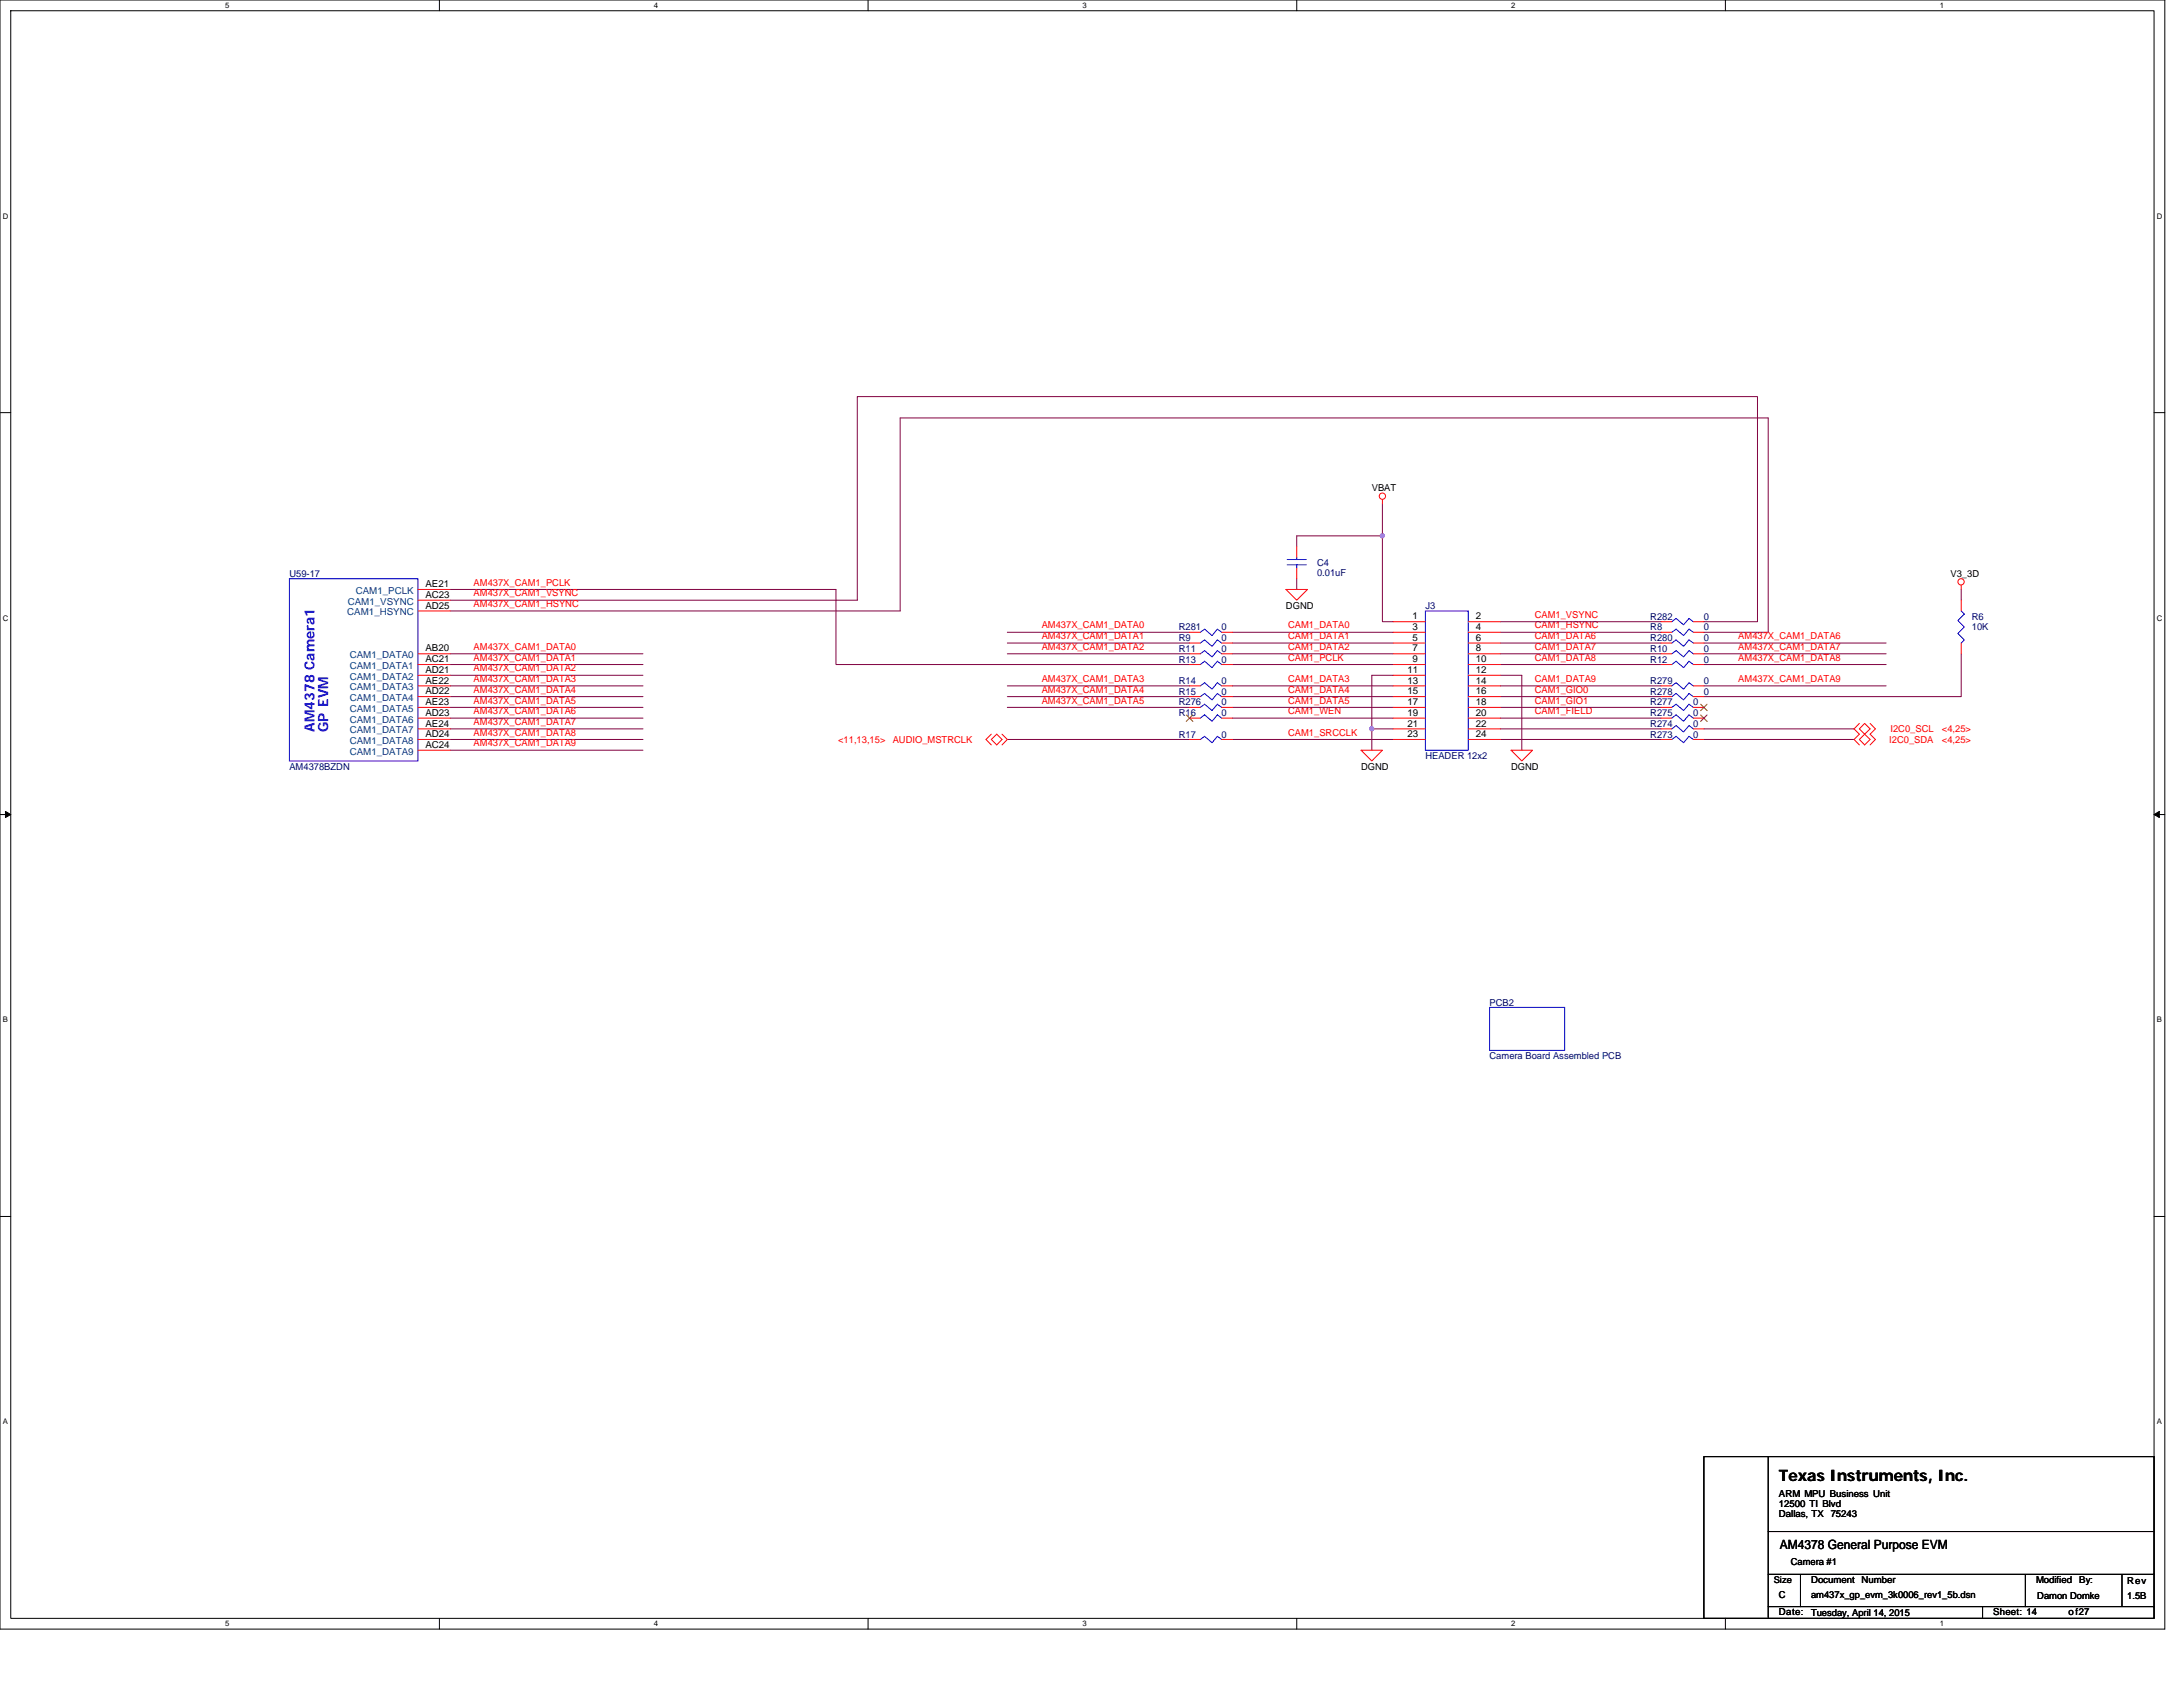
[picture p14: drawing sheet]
<svg xmlns="http://www.w3.org/2000/svg" width="279mm" height="216mm" viewBox="0 0 279 216" stroke-linecap="round" stroke-linejoin="round" font-family="sans-serif">
<defs><g id="words">
<text font-size="2" x="227.7" y="189.5">Texas Instruments, Inc.</text>
<g font-size="1.8" fill="#00f">
<text x="40.2" y="93.7" transform="rotate(-90 40.2 93.7)">AM4378 Camera1</text>
<text x="42" y="93.7" transform="rotate(-90 42 93.7)">GP EVM</text>
</g>
<text font-size="1.6" x="227.8" y="198.2">AM4378 General Purpose EVM</text>
<g font-size="1.2">
<text x="175.6" y="62.8">VBAT</text>
<text x="54.4" y="77.9">AD25</text>
<text x="54.4" y="76.5">AC23</text>
<text x="54.4" y="75.1">AE21</text>
<text x="164.6" y="77.9">DGND</text>
<text x="249.6" y="73.8">V3_3D</text>
<text x="54.4" y="83.4">AB20</text>
<text x="180.8" y="79.3">1</text>
<text x="180.8" y="80.6">3</text>
<text x="180.8" y="82">5</text>
<text x="180.8" y="83.4">7</text>
<text x="188.9" y="79.3">2</text>
<text x="188.9" y="80.6">4</text>
<text x="188.9" y="82">6</text>
<text x="188.9" y="83.4">8</text>
<text x="54.4" y="84.8">AC21</text>
<text x="54.4" y="86.1">AD21</text>
<text x="54.4" y="87.5">AE22</text>
<text x="54.4" y="88.9">AD22</text>
<text x="180.1" y="86.1">11</text>
<text x="180.1" y="87.5">13</text>
<text x="180.1" y="88.9">15</text>
<text x="180.8" y="84.8">9</text>
<text x="188.9" y="84.8">10</text>
<text x="188.9" y="86.1">12</text>
<text x="188.9" y="87.5">14</text>
<text x="188.9" y="88.9">16</text>
<text x="54.4" y="90.2">AE23</text>
<text x="54.4" y="91.6">AD23</text>
<text x="54.4" y="93">AE24</text>
<text x="54.4" y="94.3">AD24</text>
<text x="54.4" y="95.7">AC24</text>
<text x="180.1" y="90.2">17</text>
<text x="180.1" y="91.6">19</text>
<text x="180.1" y="93">21</text>
<text x="180.1" y="94.3">23</text>
<text x="188.9" y="90.2">18</text>
<text x="188.9" y="91.6">20</text>
<text x="188.9" y="93">22</text>
<text x="188.9" y="94.3">24</text>
<text x="174.2" y="98.5">DGND</text>
<text x="193.4" y="98.5">DGND</text>
<text x="227.7" y="191.6">ARM MPU Business Unit</text>
<text x="227.7" y="192.9">12500 TI Blvd</text>
<text x="227.7" y="194.2">Dallas, TX</text>
<text x="234.3" y="194.2">75243</text>
<text x="227" y="202.6">Size</text>
<text x="229.2" y="200.3">Camera #1</text>
<text x="231.8" y="202.6">Document</text>
<text x="238.3" y="202.6">Number</text>
<text x="260.6" y="202.6">Modified</text>
<text x="266.1" y="202.6">By:</text>
<text x="272.3" y="202.8">Rev</text>
<text x="227.7" y="206.7">Date:</text>
<text x="227.7" y="204.5">C</text>
<text x="231.8" y="206.9">Tuesday, April 14, 2015</text>
<text x="231.8" y="204.5">am437x_gp_evm_3k0006_rev1_5b.dsn</text>
<text x="255.1" y="206.7">Sheet: 14</text>
<text x="260.8" y="204.7">Damon Domke</text>
<text x="264.7" y="206.7">of27</text>
<text x="272.3" y="204.7">1.5B</text>
</g>
<g font-size="1.2" fill="#000080">
<text x="37" y="73.8">U59-17</text>
<text x="168.6" y="72.5">C4</text>
<text x="168.6" y="73.7">0.01uF</text>
<text x="182.4" y="77.9">J3</text>
<text x="150.9" y="82">R9</text>
<text x="150.9" y="80.7">R281</text>
<text x="150.9" y="83.4">R11</text>
<text x="156.4" y="80.7">0</text>
<text x="156.4" y="83.4">0</text>
<text x="156.4" y="82">0</text>
<text x="211.2" y="83.4">R10</text>
<text x="211.2" y="82">R280</text>
<text x="211.2" y="80.7">R8</text>
<text x="211.2" y="79.3">R282</text>
<text x="218.1" y="82">0</text>
<text x="218.1" y="79.3">0</text>
<text x="218.1" y="83.4">0</text>
<text x="218.1" y="80.7">0</text>
<text x="252.4" y="79.3">R6</text>
<text x="252.4" y="80.7">10K</text>
<text x="150.9" y="87.5">R14</text>
<text x="150.9" y="84.8">R13</text>
<text x="150.9" y="88.9">R15</text>
<text x="156.4" y="87.5">0</text>
<text x="156.4" y="84.8">0</text>
<text x="156.4" y="88.9">0</text>
<text x="211.2" y="88.9">R278</text>
<text x="211.2" y="87.5">R279</text>
<text x="211.2" y="84.8">R12</text>
<text x="218.1" y="88.9">0</text>
<text x="218.1" y="87.5">0</text>
<text x="218.1" y="84.8">0</text>
<text x="150.9" y="94.4">R17</text>
<text x="150.9" y="91.7">R16</text>
<text x="150.9" y="90.3">R276</text>
<text x="156.4" y="90.3">0</text>
<text x="156.4" y="94.4">0</text>
<text x="156.4" y="91.7">0</text>
<text x="211.2" y="91.7">R275</text>
<text x="211.2" y="94.4">R273</text>
<text x="211.2" y="90.3">R277</text>
<text x="211.2" y="93">R274</text>
<text x="216.7" y="91.7">0</text>
<text x="216.7" y="94.4">0</text>
<text x="216.7" y="90.3">0</text>
<text x="216.7" y="93">0</text>
<text x="37" y="98.5">AM4378BZDN</text>
<text x="182.4" y="97.1">HEADER 12x2</text>
<text x="190.6" y="128.7">PCB2</text>
<text x="190.6" y="135.6">Camera Board Assembled PCB</text>
</g>
<g font-size="1.2" fill="#004080">
<text x="44.5" y="77.4">CAM1_VSYNC</text>
<text x="45.5" y="76">CAM1_PCLK</text>
<text x="44.4" y="78.8">CAM1_HSYNC</text>
<text x="44.8" y="84.2">CAM1_DATA0</text>
<text x="44.8" y="85.6">CAM1_DATA1</text>
<text x="44.8" y="87">CAM1_DATA2</text>
<text x="44.8" y="88.3">CAM1_DATA3</text>
<text x="44.8" y="89.7">CAM1_DATA4</text>
<text x="44.8" y="91.1">CAM1_DATA5</text>
<text x="44.8" y="92.5">CAM1_DATA6</text>
<text x="44.8" y="93.9">CAM1_DATA7</text>
<text x="44.8" y="95.2">CAM1_DATA8</text>
<text x="44.8" y="96.6">CAM1_DATA9</text>
</g>
<g font-size="1.2" fill="#f00">
<text x="60.6" y="75">AM437X_CAM1_PCLK</text>
<text x="60.6" y="76.3">AM437X_CAM1_VSYNC</text>
<text x="60.6" y="77.7">AM437X_CAM1_HSYNC</text>
<text x="60.6" y="83.2">AM437X_CAM1_DATA0</text>
<text x="133.3" y="80.4">AM437X_CAM1_DATA0</text>
<text x="133.3" y="81.8">AM437X_CAM1_DATA1</text>
<text x="133.3" y="83.2">AM437X_CAM1_DATA2</text>
<text x="164.9" y="80.4">CAM1_DATA0</text>
<text x="164.9" y="81.8">CAM1_DATA1</text>
<text x="164.9" y="83.2">CAM1_DATA2</text>
<text x="196.4" y="80.4">CAM1_HSYNC</text>
<text x="196.4" y="81.8">CAM1_DATA6</text>
<text x="196.4" y="83.2">CAM1_DATA7</text>
<text x="196.4" y="79.1">CAM1_VSYNC</text>
<text x="222.5" y="81.8">AM437X_CAM1_DATA6</text>
<text x="222.5" y="83.2">AM437X_CAM1_DATA7</text>
<text x="60.6" y="84.6">AM437X_CAM1_DATA1</text>
<text x="60.6" y="85.9">AM437X_CAM1_DATA2</text>
<text x="60.6" y="87.3">AM437X_CAM1_DATA3</text>
<text x="60.6" y="88.7">AM437X_CAM1_DATA4</text>
<text x="133.3" y="87.3">AM437X_CAM1_DATA3</text>
<text x="133.3" y="88.7">AM437X_CAM1_DATA4</text>
<text x="164.9" y="84.6">CAM1_PCLK</text>
<text x="164.9" y="87.3">CAM1_DATA3</text>
<text x="164.9" y="88.7">CAM1_DATA4</text>
<text x="196.4" y="87.3">CAM1_DATA9</text>
<text x="196.4" y="88.7">CAM1_GIO0</text>
<text x="196.4" y="84.6">CAM1_DATA8</text>
<text x="222.5" y="84.6">AM437X_CAM1_DATA8</text>
<text x="222.5" y="87.3">AM437X_CAM1_DATA9</text>
<text x="60.6" y="90">AM437X_CAM1_DATA5</text>
<text x="60.6" y="92.8">AM437X_CAM1_DATA7</text>
<text x="60.6" y="91.4">AM437X_CAM1_DATA6</text>
<text x="60.6" y="94.1">AM437X_CAM1_DATA8</text>
<text x="60.6" y="95.5">AM437X_CAM1_DATA9</text>
<text x="107.3" y="95.1">&lt;11,13,15&gt;</text>
<text x="114.3" y="95.1">AUDIO_MSTRCLK</text>
<text x="133.3" y="90">AM437X_CAM1_DATA5</text>
<text x="164.9" y="91.4">CAM1_WEN</text>
<text x="164.9" y="90">CAM1_DATA5</text>
<text x="164.9" y="94.1">CAM1_SRCCLK</text>
<text x="196.4" y="91.4">CAM1_FIELD</text>
<text x="196.4" y="90">CAM1_GIO1</text>
<text x="241.8" y="95.1">I2C0_SDA</text>
<text x="242" y="93.7">I2C0_SCL</text>
<text x="248.5" y="93.7">&lt;4,25&gt;</text>
<text x="248.5" y="95.1">&lt;4,25&gt;</text>
</g>
<g font-size="1">
<text x="28.8" y="1">5</text>
<text x="83.7" y="1">4</text>
<text x="138.5" y="1">3</text>
<text x="193.4" y="1">2</text>
<text x="248.3" y="1">1</text>
<text x=".4" y="28">D</text>
<text x="276.1" y="28">D</text>
<text x=".4" y="79.4">C</text>
<text x="276.1" y="79.4">C</text>
<text x=".4" y="130.9">B</text>
<text x="276.1" y="130.9">B</text>
<text x=".4" y="182.3">A</text>
<text x="276.1" y="182.3">A</text>
<text x="28.8" y="208.2">5</text>
<text x="83.7" y="208.2">4</text>
<text x="138.5" y="208.2">3</text>
<text x="193.4" y="208.2">2</text>
<text x="248.3" y="208.2">1</text>
</g>
</g></defs>
<path d="M0 0h277.1v208.5h-277.1zM1.4 1.4h274.3v205.7h-274.3z" fill="none" stroke="#000" stroke-width=".13"/>
<g fill="#fff">
<path d="M28.8 .1h.6v1.1h-.6z"/>
<path d="M28.8 207.3h.6v1.1h-.6z"/>
</g>
<path d="M56.2 0v1.4M56.2 207.1v1.4" fill="none" stroke="#000" stroke-width=".13"/>
<g fill="#fff">
<path d="M83.7 .1h.5v1.1h-.5z"/>
<path d="M83.7 207.3h.5v1.1h-.5z"/>
</g>
<path d="M111.1 0v1.4M111.1 207.1v1.4" fill="none" stroke="#000" stroke-width=".13"/>
<g fill="#fff">
<path d="M138.5 .1h.6v1.1h-.6z"/>
<path d="M138.5 207.3h.6v1.1h-.6z"/>
</g>
<path d="M166 0v1.4M166 207.1v1.4" fill="none" stroke="#000" stroke-width=".13"/>
<g fill="#fff">
<path d="M193.4 .1h.6v1.1h-.6z"/>
<path d="M193.4 207.3h.6v1.1h-.6z"/>
</g>
<path d="M220.8 0v1.4M220.8 207.1v1.4" fill="none" stroke="#000" stroke-width=".13"/>
<g fill="#fff">
<path d="M248.3 .1h.5v1.1h-.5z"/>
<path d="M248.3 207.3h.5v1.1h-.5z"/>
<path d="M.4 27.1h.7v1.1h-.7z"/>
<path d="M276.1 27.1h.7v1.1h-.7z"/>
<path d="M.4 78.5h.7v1.1h-.7z"/>
<path d="M276.1 78.5h.7v1.1h-.7z"/>
</g>
<path d="M0 52.8h1.4M275.7 52.8h1.4" fill="none" stroke="#000" stroke-width=".13"/>
<g fill="#fff">
<path d="M.4 130h.6v1.1h-.6z"/>
<path d="M276.1 130h.6v1.1h-.6z"/>
</g>
<path d="M0 104.2h1.4M275.7 104.2h1.4" fill="none" stroke="#000" stroke-width=".13"/>
<path d="M.7 103.8l.7 .4-.7 .4zM275.7 104.2l.7-.4v.8z" fill="#000" stroke="#000" stroke-width=".13"/>
<g fill="#fff">
<path d="M.4 181.4h.6v1.1h-.6z"/>
<path d="M276.1 181.4h.6v1.1h-.6z"/>
</g>
<path d="M0 155.7h1.4M275.7 155.7h1.4M218.1 186.4h57.6v20.7h-57.6zM226.3 186.4v20.6M226.3 196h49.4M226.3 201.5h49.4M226.3 205.6h49.4M230.4 201.5v4.1M253.7 205.6v1.4M259.2 201.5v4.1M271.6 201.5v4.1" fill="none" stroke="#000" stroke-width=".13"/>
<g fill="none" stroke="#800040" stroke-width=".13">
<path d="M57.6 75.4h49.4v9.6h45.3M57.6 76.8h52.1v-26h115.2v28.8h-6.8M57.6 78.2h57.6v-24.7h111.1v27.4h-8.2M166 74.1v1.3M176.9 64.5v4.1M176.9 68.6v11h1.4M176.9 68.6h-10.9v1.4M192 79.6h20.6M251 75.4v1.4M57.6 83.7h24.7M57.6 85h24.7M57.6 86.4h24.7"/>
<path d="M57.6 87.8h24.7M57.6 90.5h24.7M57.6 89.2h24.7M57.6 93.3h24.7M57.6 91.9h24.7M57.6 94.6h24.7M57.6 96h24.7M128.9 94.6h23.4M128.9 82.3h23.4M128.9 83.7h23.4M128.9 87.8h23.4M128.9 89.2h23.4"/>
<path d="M128.9 90.5h23.4M128.9 80.9h23.4M157.7 94.6h20.6M157.7 80.9h20.6M157.7 82.3h20.6M157.7 83.7h20.6M157.7 85h20.6M157.7 87.8h20.6M157.7 89.2h20.6M157.7 91.9h20.6M157.7 90.5h20.6M175.6 93.3v2.7"/>
<path d="M178.3 86.4h-2.7v6.9h2.7M192 93.3h20.6M192 94.6h20.6M192 86.4h2.8v9.6M192 87.8h20.6M192 89.2h20.6M192 91.9h20.6M192 90.5h20.6M192 80.9h20.6M192 82.3h20.6M192 85h20.6M192 83.7h20.6"/>
<path d="M218.1 93.3h19.2M218.1 94.6h19.2M218.1 82.3h23.3M218.1 83.7h23.3M218.1 85h23.3M218.1 87.8h23.3M251 83.7v5.5h-32.9"/>
</g>
<g fill="#f0f" stroke="#f0f" stroke-width=".13">
<circle cx="176.9" cy="68.6" r=".27"/>
<circle cx="175.6" cy="93.3" r=".27"/>
</g>
<g fill="none" stroke="#f00" stroke-width=".13">
<path d="M53.5 75.4h4.1M53.5 76.8h4.1M53.5 78.2h4.1M164.6 75.4h2.7l-1.3 1.4zM166 70v1.3M166 72.7v1.4M176.9 63.9v.6M178.3 79.6h4.1M187.9 79.6h4.1M212.6 79.6h1.4M216.7 79.6h1.4M251 74.9v.5"/>
<path d="M251 76.8v1.4M53.5 83.7h4.1M53.5 85h4.1M53.5 86.4h4.1M53.5 87.8h4.1M53.5 89.2h4.1M53.5 90.5h4.1M53.5 91.9h4.1M53.5 93.3h4.1M53.5 94.6h4.1M53.5 96h4.1M126.9 94l-.7 .6 .7 .7"/>
<path d="M126.9 94.6l.7-.6 .6 .6-.6 .7zM128.2 94l.7 .6-.7 .7M152.3 87.8h1.3M152.3 94.6h1.3M152.3 82.3h1.3M152.3 80.9h1.3M152.3 85h1.3M152.3 83.7h1.3M152.3 91.9h1.3M152.3 90.5h1.3M152.3 89.2h1.3M156.4 87.8h1.3"/>
<path d="M156.4 94.6h1.3M156.4 82.3h1.3M156.4 80.9h1.3M156.4 85h1.3M156.4 83.7h1.3M156.4 91.9h1.3M156.4 90.5h1.3M156.4 89.2h1.3M174.2 96h2.7l-1.3 1.4zM178.3 80.9h4.1M178.3 82.3h4.1M178.3 83.7h4.1"/>
<path d="M178.3 85h4.1M178.3 86.4h4.1M178.3 87.8h4.1M178.3 89.2h4.1M178.3 90.5h4.1M178.3 91.9h4.1M178.3 93.3h4.1M178.3 94.6h4.1M187.9 80.9h4.1M187.9 82.3h4.1M187.9 83.7h4.1M187.9 85h4.1"/>
<path d="M187.9 86.4h4.1M187.9 87.8h4.1M187.9 89.2h4.1M187.9 90.5h4.1M187.9 91.9h4.1M187.9 93.3h4.1M187.9 94.6h4.1M193.4 96h2.8l-1.4 1.4zM212.6 91.9h1.4M212.6 94.6h1.4M212.6 90.5h1.4M212.6 89.2h1.4"/>
<path d="M212.6 87.8h1.4M212.6 85h1.4M212.6 83.7h1.4M212.6 82.3h1.4M212.6 93.3h1.4M212.6 80.9h1.4M216.7 91.9h1.4M216.7 94.6h1.4M216.7 90.5h1.4M216.7 89.2h1.4M216.7 87.8h1.4M216.7 85h1.4"/>
<path d="M216.7 83.7h1.4M216.7 82.3h1.4M216.7 93.3h1.4M216.7 80.9h1.4M238 94.6l.7-.6 .7 .6-.7 .7zM238 92.6l-.7 .7 .7 .7-.7 .6 .7 .7M238.7 92.6l.7 .7-.7 .7-.7-.7zM239.4 92.6l.6 .7-.6 .7 .6 .6-.6 .7M251 82.3v1.4"/>
<circle cx="176.9" cy="63.5" r=".4"/>
<circle cx="251" cy="74.5" r=".4"/>
</g>
<g fill="none" stroke="#00f" stroke-width=".13">
<path d="M37 74.1h16.5v23.3h-16.5zM164.7 72.3h2.5M164.7 71.6h2.5M166 71.3v.3M166 72.3v.4M182.4 78.2h5.5v17.8h-5.5zM214 79.6l.5-.5 1 .9 .7-.9 .5 .5M251 78.2l.4 .4-.8 .8 .8 .8-.8 .9 .8 .8-.4 .4M153.6 87.8l.6-.4 .9 .8 .7-.8 .6 .4M153.6 82.3l.6-.4 .9 .8 .7-.8 .6 .4M153.6 80.9l.6-.4 .9 .8 .7-.8 .6 .4M153.6 85l.6-.4 .9 .8 .7-.8 .6 .4"/>
<path d="M153.6 83.7l.6-.4 .9 .8 .7-.8 .6 .4M153.6 90.5l.6-.4 .9 .8 .7-.8 .6 .4M153.6 89.2l.6-.4 .9 .8 .7-.8 .6 .4M156.4 94.6l-.6-.4-.7 .9-.9-.9-.6 .4M156.4 91.9l-.6-.4-.7 .8-.9-.8-.6 .4M214 90.5l.5-.4 1 .8 .7-.8 .5 .4M214 89.2l.5-.4 1 .8 .7-.8 .5 .4M214 87.8l.5-.4 1 .8 .7-.8 .5 .4M214 85l.5-.4 1 .8 .7-.8 .5 .4M214 83.7l.5-.4 1 .8 .7-.8 .5 .4M214 82.3l.5-.4 1 .8 .7-.8 .5 .4M214 80.9l.5-.4 1 .8 .7-.8 .5 .4"/>
<path d="M216.7 91.9l-.5-.4-.7 .8-1-.8-.5 .4M216.7 94.6l-.5-.4-.7 .9-1-.9-.5 .4M216.7 93.3l-.5-.4-.7 .8-1-.8-.5 .4M190.6 128.9h9.7v5.5h-9.7z"/>
</g>
<path d="M151.8 91.5l.9 .8M152.7 91.5l-.9 .8M217.7 91.5l.8 .8M217.7 90.1l.8 .9M218.5 91.5l-.8 .8M218.5 90.1l-.8 .9" fill="none" stroke="#804000" stroke-width=".13"/>
<use href="#words"/>
</svg>
